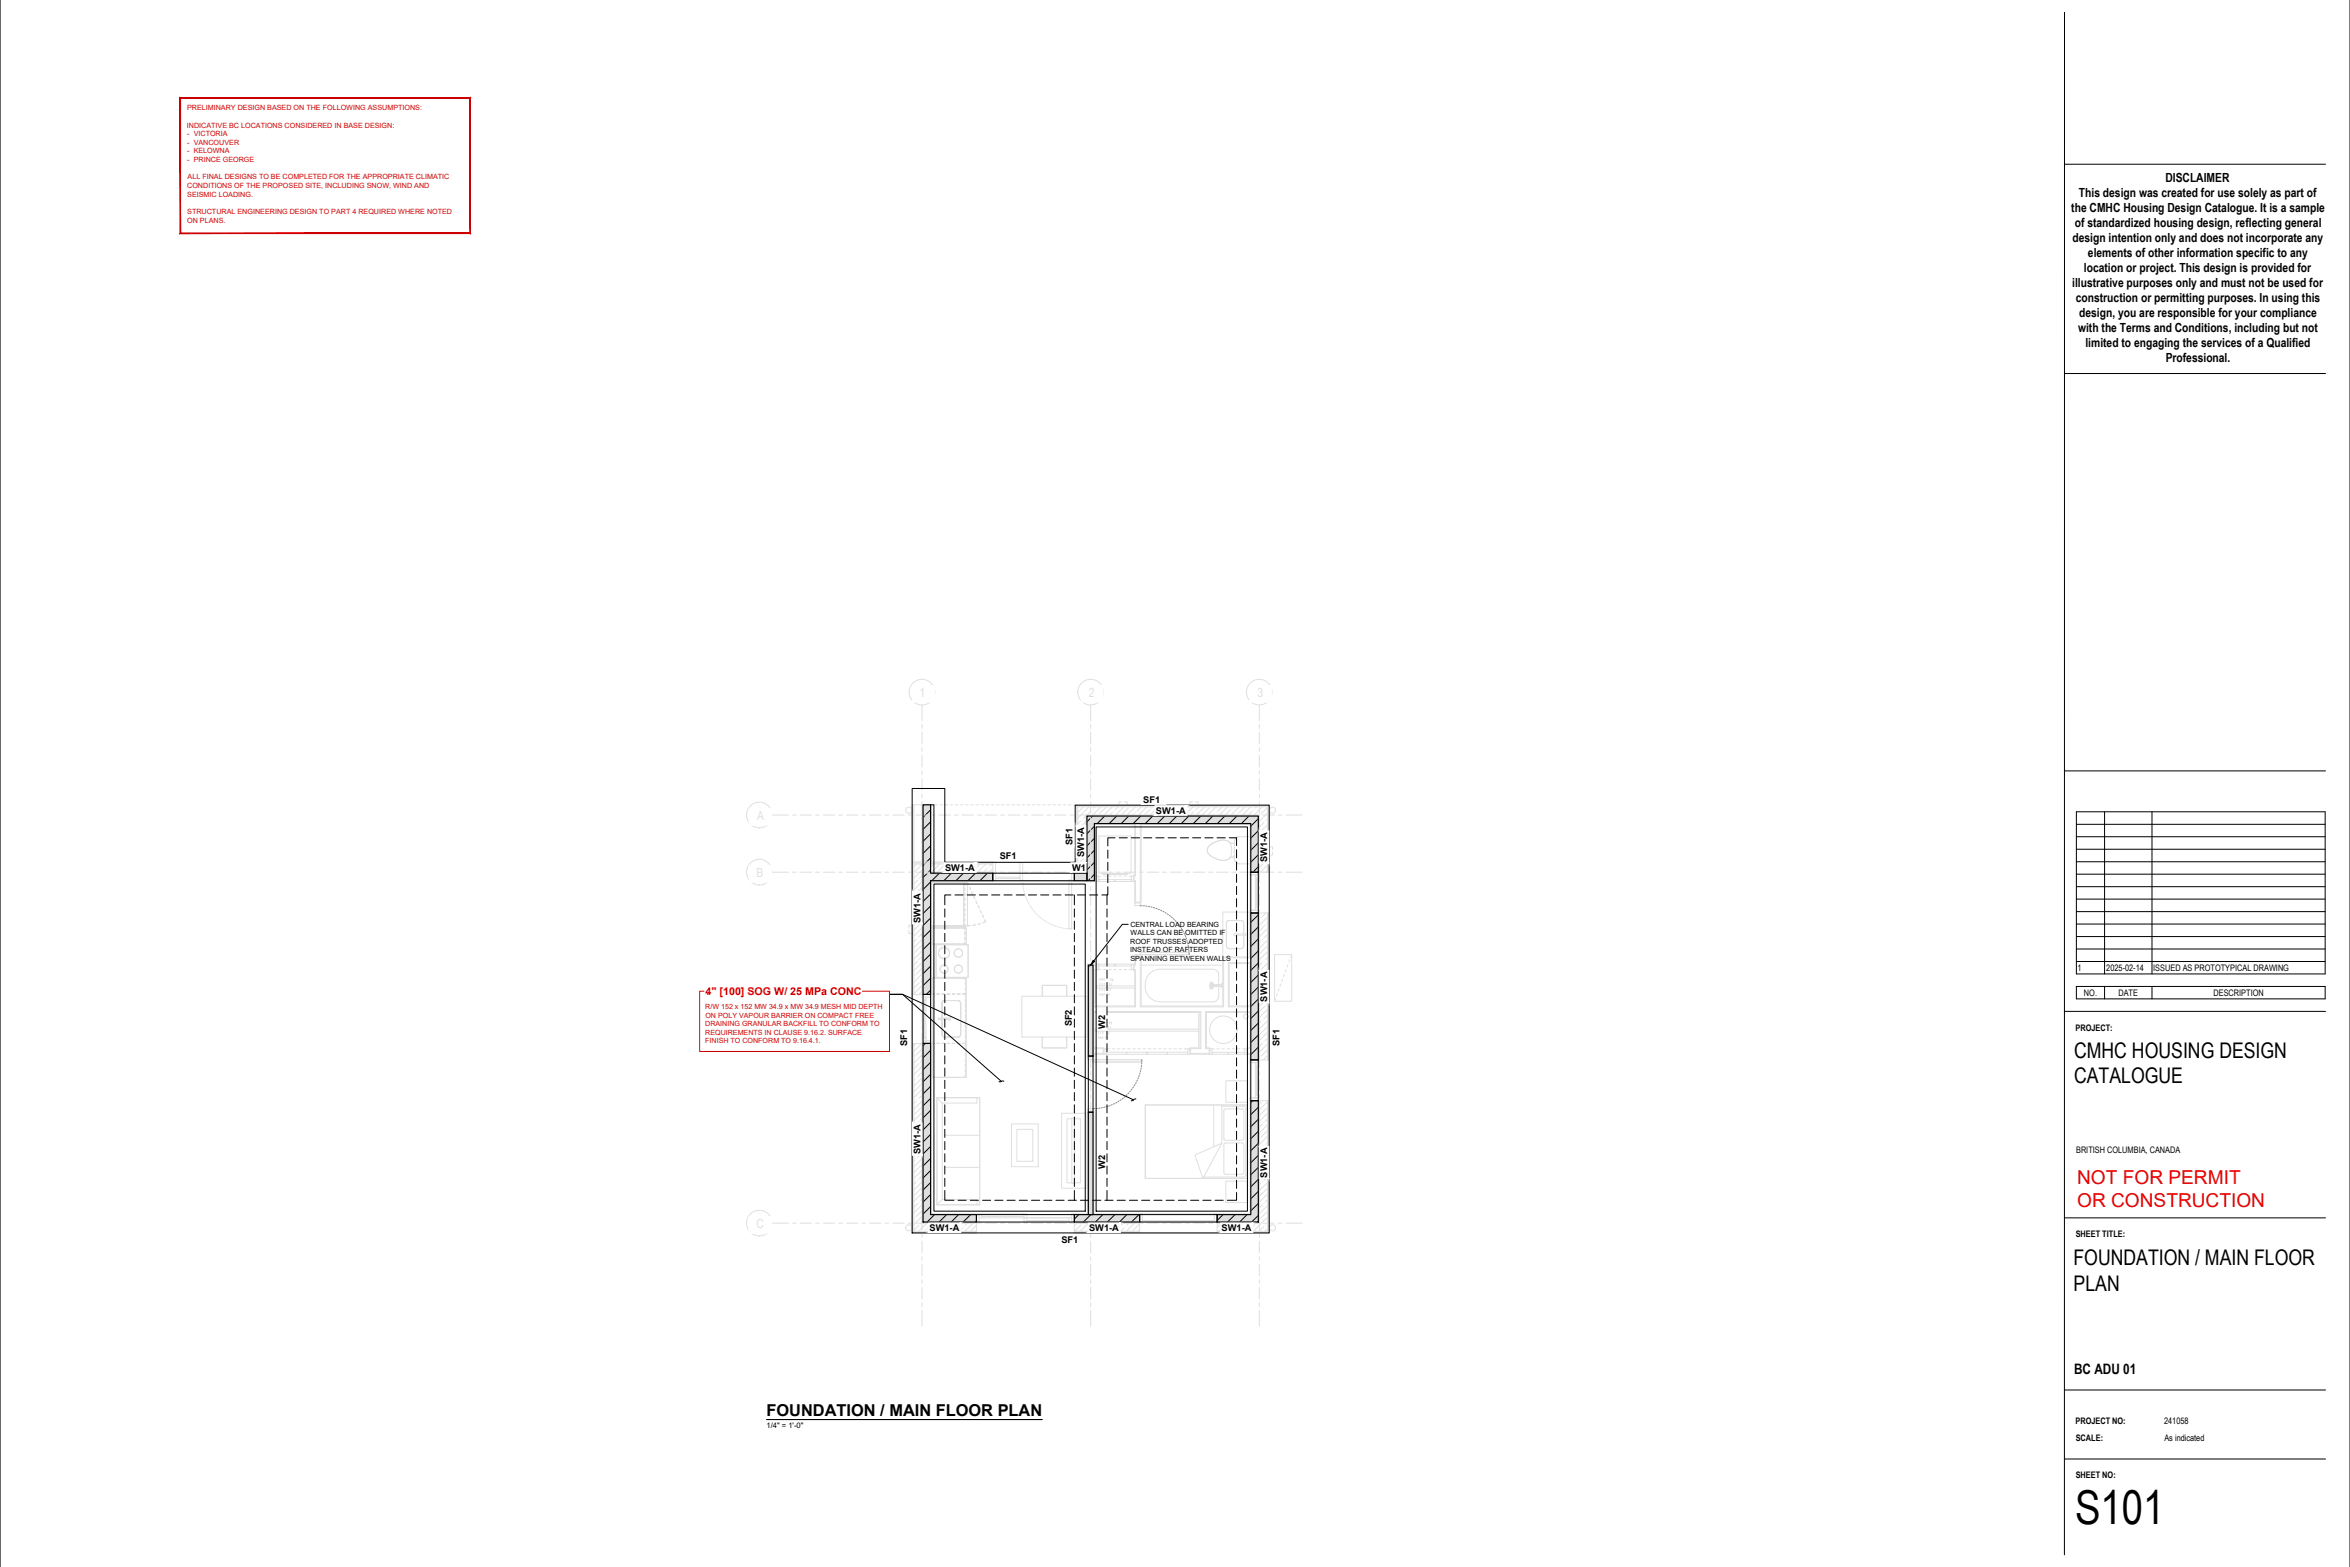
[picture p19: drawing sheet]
<svg xmlns="http://www.w3.org/2000/svg" width="914mm" height="610mm" viewBox="0 0 914 610" stroke-linecap="round" stroke-linejoin="round" font-family="sans-serif">
<defs><g id="words">
<text font-size="18.2" x="807.4" y="592.9">S101</text>
<g font-size="8.4">
<text x="807" y="411.7">CMHC HOUSING DESIGN</text>
<text x="807" y="421.5">CATALOGUE</text>
<text x="806.8" y="492.1">FOUNDATION / MAIN FLOOR</text>
<text x="806.9" y="502.1">PLAN</text>
</g>
<g font-size="7.4" fill="#f00">
<text x="808.2" y="460.8">NOT FOR PERMIT</text>
<text x="808.2" y="469.7">OR CONSTRUCTION</text>
</g>
<text font-size="6.4" x="298.2" y="550.9">FOUNDATION / MAIN FLOOR PLAN</text>
<text font-size="5.6" x="807" y="534.5">BC ADU 01</text>
<g font-size="4.9">
<text x="842.6" y="70.7">DISCLAIMER</text>
<text x="808.9" y="76.5">This design was created for use solely as part of</text>
<text x="806" y="82.4">the CMHC Housing Design Catalogue. It is a sample</text>
<text x="807.3" y="88.2">of standardized housing design, reflecting general</text>
<text x="806.4" y="94">design intention only and does not incorporate any</text>
<text x="812.4" y="99.9">elements of other information specific to any</text>
<text x="810.9" y="105.7">location or project. This design is provided for</text>
<text x="806.3" y="111.5">illustrative purposes only and must not be used for</text>
<text x="807.7" y="117.4">construction or permitting purposes. In using this</text>
<text x="809" y="123.2">design, you are responsible for your compliance</text>
<text x="808.6" y="129">with the Terms and Conditions, including but not</text>
<text x="811.5" y="134.9">limited to engaging the services of a Qualified</text>
<text x="842.7" y="140.7">Professional.</text>
</g>
<text font-size="4.2" fill="#c00" x="274.6" y="387.1">4&quot; [100] SOG W/ 25 MPa CONC</text>
<g font-size="3.6">
<text x="444.9" y="312.3">SF1</text>
<text x="449.8" y="316.6">SW1-A</text>
<text x="417.3" y="328.7" transform="rotate(-90 417.3 328.7)">SF1</text>
<text x="389" y="334.2">SF1</text>
<text x="421.9" y="333.3" transform="rotate(-90 421.9 333.3)">SW1-A</text>
<text x="493.1" y="335.4" transform="rotate(-90 493.1 335.4)">SW1-A</text>
<text x="367.7" y="338.8">SW1-A</text>
<text x="417.2" y="338.8">W1</text>
<text x="358.2" y="359.1" transform="rotate(-90 358.2 359.1)">SW1-A</text>
<text x="493.1" y="389.6" transform="rotate(-90 493.1 389.6)">SW1-A</text>
<text x="417" y="399.3" transform="rotate(-90 417 399.3)">SF2</text>
<text x="430" y="400.2" transform="rotate(-90 430 400.2)">W2</text>
<text x="353" y="407" transform="rotate(-90 353 407)">SF1</text>
<text x="497.8" y="407" transform="rotate(-90 497.8 407)">SF1</text>
<text x="358.2" y="449" transform="rotate(-90 358.2 449)">SW1-A</text>
<text x="430" y="454.6" transform="rotate(-90 430 454.6)">W2</text>
<text x="493.1" y="458.1" transform="rotate(-90 493.1 458.1)">SW1-A</text>
<text x="361.7" y="478.9">SW1-A</text>
<text x="423.8" y="478.9">SW1-A</text>
<text x="475.3" y="478.9">SW1-A</text>
<text x="413" y="483.6">SF1</text>
</g>
<g font-size="3.5">
<text x="808.4" y="377.8">1</text>
<text x="819.6" y="377.8">2025-02-14</text>
<text x="837.8" y="377.8">ISSUED AS PROTOTYPICAL DRAWING</text>
<text x="810.9" y="387.5">NO.</text>
<text x="824.3" y="387.5">DATE</text>
<text x="861.3" y="387.5">DESCRIPTION</text>
<text x="807.6" y="400.9">PROJECT:</text>
<text x="807.8" y="448.6">BRITISH COLUMBIA, CANADA</text>
<text x="807.7" y="481.3">SHEET TITLE:</text>
<text x="807.6" y="554.1">PROJECT NO:</text>
<text x="842.1" y="554.1">241058</text>
<text x="807.7" y="560.7">SCALE:</text>
<text x="842.2" y="560.7">As indicated</text>
<text x="807.7" y="575">SHEET NO:</text>
</g>
<text font-size="3" x="298.2" y="555.7">1/4&quot; = 1'-0&quot;</text>
<g font-size="2.8" fill="#c00">
<text x="72.8" y="42.9">PRELIMINARY DESIGN BASED ON THE FOLLOWING ASSUMPTIONS:</text>
<text x="72.7" y="49.6">INDICATIVE BC LOCATIONS CONSIDERED IN BASE DESIGN:</text>
<text x="72.9" y="53">- VICTORIA</text>
<text x="72.9" y="56.3">- VANCOUVER</text>
<text x="72.9" y="59.7">- KELOWNA</text>
<text x="72.9" y="63.1">- PRINCE GEORGE</text>
<text x="73" y="69.8">ALL FINAL DESIGNS TO BE COMPLETED FOR THE APPROPRIATE CLIMATIC</text>
<text x="72.8" y="73.1">CONDITIONS OF THE PROPOSED SITE, INCLUDING SNOW, WIND AND</text>
<text x="72.8" y="76.5">SEISMIC LOADING.</text>
<text x="72.8" y="83.2">STRUCTURAL ENGINEERING DESIGN TO PART 4 REQUIRED WHERE NOTED</text>
<text x="72.8" y="86.6">ON PLANS.</text>
<text x="274.4" y="392.5">R/W 152 x 152 MW 34.9 x MW 34.9 MESH MID DEPTH</text>
<text x="274.5" y="395.9">ON POLY VAPOUR BARRIER ON COMPACT FREE</text>
<text x="274.4" y="399.2">DRAINING GRANULAR BACKFILL TO CONFORM TO</text>
<text x="274.4" y="402.5">REQUIREMENTS IN CLAUSE 9.16.2. SURFACE</text>
<text x="274.4" y="405.9">FINISH TO CONFORM TO 9.16.4.1.</text>
</g>
<g font-size="2.8">
<text x="439.8" y="360.4">CENTRAL LOAD BEARING</text>
<text x="439.9" y="363.8">WALLS CAN BE OMITTED IF</text>
<text x="439.7" y="370.5">INSTEAD OF RAFTERS</text>
<text x="439.8" y="367.1">ROOF TRUSSES ADOPTED</text>
<text x="439.9" y="373.8">SPANNING BETWEEN WALLS</text>
</g>
</g></defs>
<!-- layer: EQ-Shade Light -->
<g fill="#dfdfdf" stroke="#dfdfdf" stroke-width=".39">
<path d="M422.9 317.5l66.7 2.9v-2.9zM422.9 317.5l66.7 2.9h-66.7z"/>
<path d="M486.7 320.4l2.9 18.9v-18.9zM486.7 320.4l2.9 18.9h-2.9z"/>
<path d="M422.9 320.4l2.9 19.3v-19.3zM422.9 320.4l2.9 19.3h-2.9z"/>
<path d="M422.9 339.7l2.9 2.9v-2.9zM422.9 339.7l2.9 2.9h-2.9z"/>
<path d="M486.7 355.2l2.9 57.1v-57.1zM486.7 355.2l2.9 57.1h-2.9z"/>
<path d="M486.7 428.2l2.9 44.3v-44.3zM486.7 428.2l2.9 44.3h-2.9z"/>
<path d="M473.6 472.5l16 2.9v-2.9zM473.6 472.5l16 2.9h-16z"/>
<path d="M418 472.5l25.4 2.9v-2.9zM418 472.5l25.4 2.9h-25.4z"/>
<path d="M359.2 405.9l2.9 66.6v-66.6zM359.2 405.9l2.9 66.6h-2.9z"/>
<path d="M359.2 472.5l20.7 2.9v-2.9zM359.2 472.5l20.7 2.9h-20.7z"/>
<path d="M359.2 313.1l2.9 26.6v-26.6zM359.2 313.1l2.9 26.6h-2.9z"/>
<path d="M359.2 339.7l27.1 2.9v-2.9zM359.2 339.7l27.1 2.9h-27.1z"/>
<path d="M359.2 342.6l2.9 44.3v-44.3zM359.2 342.6l2.9 44.3h-2.9z"/>
<path d="M423.5 375.4l1.8 35.4v-35.4zM423.5 375.4l1.8 35.4h-1.8z"/>
<path d="M423.5 432.7l1.8 39.8v-39.8zM423.5 432.7l1.8 39.8h-1.8z"/>
<path d="M418 339.7l4.9 2.9v-2.9zM418 339.7l4.9 2.9h-4.9z"/>
</g>
<g fill="none" stroke="#000" stroke-width=".39">
<path d="M359.4 313.1l-.2 .2M362.1 315.1l-2.9 2.9M362.1 319.7l-2.9 3M425.2 317.5l-2.3 2.2M429.8 317.5l-2.9 2.9M434.5 317.5l-2.9 2.9M439.2 317.5l-2.9 2.9M443.9 317.5l-3 2.9M448.5 317.5l-2.9 2.9M453.2 317.5l-2.9 2.9M457.9 317.5l-2.9 2.9M462.6 317.5l-2.9 2.9"/>
<path d="M467.3 317.5l-3 2.9M471.9 317.5l-2.9 2.9M476.6 317.5l-2.9 2.9M481.3 317.5l-2.9 2.9M486 317.5l-2.9 2.9M489.6 318.5l-2.9 2.9M362.1 324.4l-2.9 2.9M362.1 329.1l-2.9 2.9M362.1 333.8l-2.9 2.9M362.1 338.5l-2.9 2.8M365.5 339.7l-2.9 2.9M370.2 339.7l-2.9 2.9"/>
<path d="M374.9 339.7l-2.9 2.9M379.6 339.7l-3 2.9M384.2 339.7l-2.9 2.9M425.8 321.5l-2.9 2.8M425.8 326.1l-2.9 2.9M425.8 330.8l-2.9 2.9M425.8 335.5l-2.9 2.9M489.6 323.2l-2.9 2.9M489.6 327.8l-2.9 3M489.6 332.5l-2.9 2.9M489.6 337.2l-2.1 2.1M362.1 343.1l-2.9 2.9"/>
<path d="M362.1 347.8l-2.9 2.9M362.1 352.5l-2.9 2.9M362.1 357.2l-2.9 2.8M386.3 342.3l-.3 .3M425.8 340.1l-2.4 2.5M489.6 355.9l-2.9 2.9M362.1 361.8l-2.9 2.9M362.1 366.5l-2.9 2.9M362.1 371.2l-2.9 2.9M362.1 375.8l-2.9 3M489.6 360.6l-2.9 2.9M489.6 365.3l-2.9 2.9"/>
<path d="M489.6 369.9l-2.9 3M489.6 374.6l-2.9 2.9M489.6 379.3l-2.9 2.9M362.1 385.2l-1.7 1.7M362.1 380.5l-2.9 2.9M489.6 384l-2.9 2.9M489.6 388.7l-2.9 2.8M489.6 393.3l-2.9 2.9M489.6 398l-2.9 2.9M360.1 405.9l-.9 .9M362.1 408.6l-2.9 2.9M362.1 413.3l-2.9 2.9"/>
<path d="M362.1 417.9l-2.9 3M489.6 412l-.3 .3M489.6 402.7l-2.9 2.9M489.6 407.4l-2.9 2.9M362.1 422.6l-2.9 3M362.1 432l-2.9 2.9M362.1 427.3l-2.9 2.9M362.1 436.7l-2.9 2.9M487.5 428.2l-.8 .8M489.6 430.7l-2.9 2.9M489.6 435.4l-2.9 2.9M362.1 455.4l-2.9 2.9"/>
<path d="M362.1 441.3l-2.9 3M362.1 446l-2.9 2.9M362.1 450.7l-2.9 2.9M489.6 440.1l-2.9 2.9M489.6 444.8l-2.9 2.9M489.6 449.4l-2.9 3M489.6 454.1l-2.9 2.9M489.6 458.8l-2.9 2.9M362.1 464.7l-2.9 2.9M362.1 460.1l-2.9 2.9M362.1 469.4l-2.9 2.9M363.6 472.5l-2.8 2.9"/>
<path d="M368.3 472.5l-2.9 2.9M373 472.5l-2.9 2.9M377.7 472.5l-2.9 2.9M379.9 474.9l-.5 .5M419.8 472.5l-1.8 1.7M424.5 472.5l-3 2.9M429.1 472.5l-2.9 2.9M433.8 472.5l-2.9 2.9M438.5 472.5l-2.9 2.9M443.2 472.5l-2.9 2.9M475.9 472.5l-2.3 2.3M480.6 472.5l-2.9 2.9"/>
<path d="M485.2 472.5l-2.8 2.9M489.6 463.5l-2.9 2.9M489.6 468.2l-2.9 2.9M489.6 472.8l-2.6 2.6"/>
</g>
<!-- layer: A101-1 - MAIN FLOOR PLAN|A-FLOR -->
<path d="M399.5 473.7h17.5" fill="none" stroke="#dfdfdf" stroke-width=".39"/>
<!-- layer: A101-1 - MAIN FLOOR PLAN|I-WALL -->
<path d="M444 320.7v30.6h-2.5v-8.4h-.5v-2.5h.5v-19.7M426.2 340.4h.5v2.5h-.5M486.4 374.8h-8.1v16.5h8.1M486.4 372.3h-10.6v19h-31.8v-18.9h-2.5v2.7h-.5v2.5h.5v13.7h-15.8v-13.7h1v-2.5h-3.6v36.1h2.6v-1.1h3.9v-2.5h-3.9v-13.7h41.2v13.7h-3.9v2.5h7.8v-2.5h-1.4v-13.7h17M486.4 407.6h-1.3v2.5h1.3M425.7 472.2v-39.8h-2.6v39.8" fill="none" stroke="#dfdfdf" stroke-width=".39"/>
<!-- layer: A101-1 - MAIN FLOOR PLAN|A-WALL -->
<g fill="none" stroke="#dfdfdf" stroke-width=".39">
<path d="M355.2 313.1v73.8M355.6 313.1v22.2M358.8 313.1v22.2M359.2 313.1v22.2M362.1 313.1v22.2M419 313.5h74.6v25.8M419 313.1v22.6h-1M354.8 335.3h31.5v7.6h-23.9v44M355.2 335.7h31.1M362.4 335.3v-22.2h-7.6v73.8h4.4M386.3 339.7h-27.1v47.2M386.3 339.3h-27.5v47.6"/>
<path d="M386.3 336.1h-30.7v50.8M418 339.3h4.5v-22.2h67.5v22.2M418 336.1h1.3v-22.2h73.9v25.4M418 339.7h4.9v-22.2h66.7l-.1 21.8h4.5v-26.2h-75.4v22.2h-.6v7.6h8.2M441.5 320.7h-15.3v19.7M444 320.7h42.4v18.6M486.7 339.3v-18.9h-43v30.5h-1.8v-8.3h-.6v-1.9h.6v-20.3h-16.1v22.2h-7.8M494 339.3v15.9M386.3 342.6h-24.2v44.3M426.2 340.7l.2 1.9zM486.4 355.2v17.1M486.7 355.2v17.4h-10.6v19.1h-32.4v-18.9h-1.8v2.6h-.6v1.9h.6v14.4h-16.6v-14.4h1.1v-1.9h-2.9v35.4h1.8v-1h4v-1.8h-4v-14.5h42v14.5h-4v1.8h7.2v-1.8h-1.4v-14.5h17.6v14.5h-1.2v1.8h1.2v2.5"/>
<path d="M489.5 355.2h4.5v57.1h-4.5zM490 355.2v57.1M493.2 355.2v57.1M493.6 355.2v57.1M478 374.5h8.7v17.2h-8.7zM486.4 374.8v16.5M354.8 386.9v19.1M486.4 393.9v13.7M355.2 406v73.4h24.7M355.6 406v73h24.3M358.8 406v69.8h21.1M359.2 406v69.4h20.7"/>
<path d="M359.2 406h-4.4v73.8h25.1v-7.6h-17.5v-66.2M362.1 406v66.5h17.8M486.4 410.1v2.2M494 412.3v15.9M486.4 428.2v44h-12.8M486.7 428.2v44.3h-13.1M489.5 428.2h4.5v51.6h-20.4v-4.4h16zM490 428.2v47.6h-16.4M493.2 428.2v50.8h-19.6M493.6 428.2v51.2h-20M418 472.5h5.5v-39.8h1.8v39.8h18.1M418 479.4h25.4"/>
<path d="M418 479h25.4M418 475.8h25.4M423.1 472.2h-5.1v7.6h25.4v-4.4h-25.4M425.7 472.2h17.7M443.4 479.8h30.2"/>
</g>
<!-- layer: A101-1 - MAIN FLOOR PLAN|A-DOOR -->
<g fill="none" stroke="#dfdfdf" stroke-width=".39">
<path d="M386.3 335.5h1.1v7.4h-1.1M387.3 335.5h9.6M397.9 335.5h19.1v7.4h-19.1zM397.9 335.5h-1v7.4h1M417 335.5h1M387.3 341.2h9.6v.6h-9.6zM387.3 342.9h9.6M397.9 342.3l.1 .7M398 343.5v.5M398.1 344.5v.5M398.2 345.5l.1 .5M398.4 346.5l.1 .5"/>
<path d="M398.6 347.5l.2 .4M398.9 348.4l.2 .5M399.3 349.4l.2 .4M399.7 350.3l.2 .4M400.1 351.2l.3 .4M400.6 352l.3 .5M401.1 352.9l.3 .4M401.7 353.7l.3 .4M402.3 354.5l.4 .4M403 355.2l.3 .4M403.7 356l.4 .3M404.4 356.6l.4 .3"/>
<path d="M405.2 357.3l.4 .3M406 357.9l.4 .2M406.8 358.4l.5 .3M407.7 358.9l.4 .3M408.6 359.4l.4 .2M409.5 359.8l.5 .2M415.9 342.3h1.1v19.1h-1.1zM417 342.9h1M426.7 340.8h.8v2.1h-.8M427.5 342.2h6.3v.7h-6.3zM433.8 342.2h6.4v.7h-6.4zM441 340.8h-.8v2.1h.8"/>
<path d="M441.5 351.3v1h2.2v-1M410.4 360.2l.5 .2M411.4 360.5l.4 .1M412.3 360.8l.5 .1M413.3 361l.5 .1M414.3 361.1l.5 .1M415.3 361.3h.5M416.3 361.3l.7 .1M426.7 375.1h.8v2.1h-.8M427.5 375.1h6.3v.7h-6.3zM433.8 375.1h6.4v.7h-6.4zM441 375.1h-.8v2.1h.8"/>
<path d="M443.7 370.5h19v.9h-19zM443.7 372.4v-1h-2.2v1M423.1 411.2v1.1h2.1v-1.1M425.2 412.3h19.1v.9h-19.1zM429.6 408h.8v2.1h-.8M430.4 409.3h8v.8h-8zM438.4 409.3h7.9v.8h-7.9zM446.3 409.3h7.9v.8h-7.9zM454.2 409.3h8v.8h-8zM463 408h-.8v2.1h.8M470.8 408h.8v2.1h-.8M471.6 409.4v.7h6.4v-.7h6.3v.7h-6.3v-.7z"/>
<path d="M485.1 408h-.8v2.1h.8M423.1 432.4v-1.1h2.1v1.1M379.9 472.2h1.1v3.2h-1.1M381 472.2h1.1v1.6h-1.1zM382.1 472.2h16.4M382.1 473.3h16.4v.5h-16.4zM398.5 473.8h1v1.6h-1zM398.5 472.2h1v1.6h-1zM399.5 473.8h16.4M415.9 473.8h1.1v1.6h-1.1zM418 472.2h-1v3.2h1"/>
</g>
<!-- layer: A101-1 - MAIN FLOOR PLAN|A-DOOR-HDLN -->
<g fill="none" stroke="#dfdfdf" stroke-width=".39">
<path d="M376.4 343.5l.4 .7M377.2 345.1l.4 .9M378 346.9l.5 .9M378.9 348.8l.4 .8M379.6 359.8l-1 .2M379.7 350.6l.5 .9M380.6 352.4l.4 .9M381.4 354.2l.4 .9M381.5 359.3l-1 .3M382.3 356l.4 .9M383.1 357.8l.4 .8-1.1 .4M427.5 340.8h.8"/>
<path d="M429.4 340.8h1M431.3 340.8h1.1M433.4 340.8h.9M435.4 340.8h1M437.3 340.8h1.1M439.3 340.8h.9M377.6 360.1h-1.2M427.5 377.2h.8M429.4 377.2h1M431.3 377.2h1.1M433.4 377.2h.9M435.4 377.2h1"/>
<path d="M437.3 377.2h1.1M439.3 377.2h.9M430.4 408h1.4M432.8 408h1M434.8 408h1M436.8 408h1M438.8 408h1M440.8 408h1M442.8 408h1M444.8 408h1M446.8 408h1M448.8 408h1"/>
<path d="M450.8 408h1M452.8 408h1M454.8 408h1M456.8 408h1M458.8 408h1M460.8 408h1.4M471.6 408h.9M473.5 408h1M475.5 408h1M477.5 408h1M479.5 408h1M481.5 408h1"/>
<path d="M483.5 408h.8"/>
</g>
<!-- layer: A101-1 - MAIN FLOOR PLAN|I-FURN -->
<g fill="none" stroke="#dfdfdf" stroke-width=".39">
<path d="M478.2 358.1l-.8 .4-.2 .7v8.8l.2 .6 .8 .4M478.3 358.1l5.2 .2 .4 .8v4.2M478.3 369h4.6M481.6 363.3h2.9l.3 .3-.3 .2h-2.7zM483.9 363.8v4.5l-.4 .5-.6 .2M365.2 396.1h3.1l.3 .3-.3 .2h-2.9zM366.6 396.6v5.8l.4 .9 .6 .2h5.1l.9-.5 .2-.6M373.8 390.3l-.2-.7-.9-.4-5.7 .2-.4 .9v5.8M373.8 390.3v12.1M397.6 387.6h25.4v15.8h-25.4zM405.6 387.6v-4.3h9.5v4.3M405.6 403.4v4.3h9.5v-4.3"/>
<path d="M364.6 427l2 2.1M364.6 427h16.6v41.7h-16.6zM380.2 427v2.1h-13.6v37.5h13.6v2.1M393.6 437.2h10.4v16.7h-10.4zM395.7 439.3h6.1v12.5h-6.1zM413.1 433.1h9.5v29.1h-9.5zM417.1 435h1v25.4h-1zM417.1 435.2h-1.9v24.9h1.9M418.1 435.2h2.4v24.9h-2.4M445.6 429.9h39.7v28.5h-39.7zM472.3 429.9v16.2M475.4 430.4h8.3l.6 .2 .5 .8"/>
<path d="M475.4 429.9v14.8M477 420.4h8.3v8.4h-8.3zM484 432l-.6-.6-7 .2-.2 11.4 .6 .6h6.6l.6-.6M484 432v11M484.8 431.4v25.4M367.7 454.1h13.5M367.7 441.6h13.5M464.9 449.3l10.5-4.6-7.3 13.7zM477 459.5h8.3v8.3h-8.3zM484 445.3l-.6-.7-7 .2-.2 11.4 .6 .6h6.6l.6-.6M484 445.3v10.9M484.8 456.8l-.2 .6-.9 .5h-15.4"/>
<path d="M366.6 466.6l-2 2.1"/>
<circle cx="480.6" cy="363.6" r=".51"/>
<circle cx="369.4" cy="396.4" r=".51"/>
</g>
<!-- layer: A101-1 - MAIN FLOOR PLAN|A-GENM -->
<g fill="none" stroke="#dfdfdf" stroke-width=".39">
<path d="M470.3 329.3a7 7 0 0 1 7.9-1.9 5.8 5.8 0 0 1 0 6.8 6.9 6.9 0 0 1-8.2-2.4 2.11 2.11 0 0 1 .3-2.5zM478.7 328l1.6 .2M480.3 327.4v.8l-1.6-.2a4.6 4.6 0 0 0-5.8-.4 3.4 3.4 0 0 0-2.9 4.2 7.3 7.3 0 0 0 8.2 2.4l.5-.7 1.6-.2v.8M480.3 334.1l.6 1.3 1.4 .6M480.3 327.4v6.7M480.3 333.3l-1.6 .2M482.3 336.1h4.1M486.4 325.5h-4.7l-1.1 .9-.3 1M362.4 343.5h14v16.6h-14zM375 343.5v16.6M486.1 354.8v17.5M486.4 354.8h-10.6v17.5"/>
<path d="M362.4 360.9h13.5v6.4h-13.5M362.4 360.5h13.3v.4h-13.3zM362.7 360.9v6.4M363.2 367.5h13.5v12.7h-13.5zM364.2 367.5v12.7M426.2 377.6v12.7M362.4 380.5h13.5v38.6h-13.5M362.7 380.5v38.6M426.2 383.5h15.3M426.2 384.4h15.3M466.4 394.4v12.7M425.7 400.4h40.7"/>
<path d="M425.7 401.1h40.7"/>
<circle cx="367.3" cy="377" r="1.57"/>
<circle cx="367.3" cy="370.8" r="2.17"/>
<circle cx="372.9" cy="377" r="1.57"/>
<circle cx="372.9" cy="370.8" r="1.64"/>
</g>
<!-- layer: A101-1 - MAIN FLOOR PLAN|A-GENM-HDLN -->
<g fill="none" stroke="#dfdfdf" stroke-width=".39">
<path d="M375.4 342.9v1.5M375.4 345.4v1M375.4 347.4v1M375.4 349.4v1M375.4 351.4v1M375.4 353.4v1M375.4 355.4v1M375.4 357.4v1M375.4 359.4v2.2M362.4 367.3h1M362.4 360.9h1M364.4 360.9h1"/>
<path d="M364.4 367.3h1M366.4 367.3h1M366.4 360.9h1M368.4 367.3h1M368.4 360.9h1M370.4 360.9h1M370.4 367.3h1M372.4 367.3h1M372.4 360.9h1M374.4 360.9h1M375.4 362.6v1M375.4 364.6v1"/>
<path d="M375.4 366.6v.7h-1M362.4 386.7h1.1M362.4 380.5h1.1M364.5 386.7h1M364.5 380.5h1M366.5 386.7h1M366.5 380.5h1M368.5 386.7h1M368.5 380.5h1M370.5 386.7h1M370.5 380.5h1M372.5 386.7h1"/>
<path d="M372.5 380.5h1M374.5 386.7h1.1M374.5 380.5h1.1v.6M375.6 382.1v1M375.6 384.1v1M375.6 386.1v1.7M375.6 388.8v1M375.6 390.8v1M375.6 392.8v1M375.6 394.8v1M375.6 396.8v1M375.6 398.8v1"/>
<path d="M427.5 398.3v-.7h1.6v.7M427.5 399.2v1.1M428 381.5v-.7h1.6v.7M428 382.4v1M428 384.5v.9M428 386.4v.7h1.6v-.7M428.3 397.6v.7M428.3 399.2v1.1M428.8 380.8v.7M428.8 382.4v1M428.8 384.5v.9M428.8 386.4v.7"/>
<path d="M429.1 399.2v1.1M429.6 382.4v1M429.6 384.5v.9M430.8 386.3l-.2 .6 .8 .2 .2-.6M431.3 399.2l-.2 1M431.3 384.3l-.2 1M431.6 398.2l.1-.6 .8 .2-.1 .6M431.8 382.4l-.2 1M432.1 381.4l.2-.6 .8 .2-.2 .6M432.1 384.5l-.2 1M432.1 399.4l-.3 1M432.6 382.6l-.2 1"/>
<path d="M362.4 405.9h1.1M362.4 419.1h1.1M364.5 405.9h1M364.5 419.1h1M366.5 405.9h1M366.5 419.1h1M368.5 405.9h1M368.5 419.1h1M370.5 405.9h1M370.5 419.1h1M372.5 405.9h1M372.5 419.1h1"/>
<path d="M374.5 405.9h1.1M375.6 400.8v1M375.6 402.8v1M375.6 404.8v2.2M375.6 408v1M375.6 410v1M375.6 412v1M375.6 414v1M375.6 416v1M375.6 418v1.1h-1.1M427.5 401.2v1M427.5 403.3v.6h1.6v-.6"/>
<path d="M428.3 401.2v1M428.3 403.3v.6M429.1 401.2v1M430.3 403l-.2 .6 .8 .3 .2-.6M430.8 401.1l-.3 1M431.6 401.3l-.3 1"/>
</g>
<!-- layer: A101-1 - MAIN FLOOR PLAN|A-DOOR-OPNG -->
<path d="M443.7 370.5h19v.9h-19zM425.2 412.3h19.1v.9h-19.1z" fill="none" stroke="#dfdfdf" stroke-width=".39"/>
<!-- layer: A101-1 - MAIN FLOOR PLAN|A-DOOR -->
<g fill="none" stroke="#8c8c8c" stroke-width=".39">
<path d="M443.7 352.3l.6 .1M444.9 352.4h.4M445.8 352.5h.5M446.8 352.6l.5 .1M447.8 352.8l.5 .1M448.8 353.1l.5 .1M449.7 353.3l.5 .2M450.7 353.7l.4 .2M451.6 354.1l.4 .2M452.5 354.5l.4 .3M453.4 355l.4 .2M454.2 355.5l.4 .3"/>
<path d="M455 356.1l.4 .3M455.8 356.7l.4 .3M456.6 357.4l.3 .4M457.3 358.1l.3 .4M457.9 358.8l.4 .4M458.6 359.6l.3 .4M459.2 360.4l.3 .4M459.7 361.2l.3 .5M460.3 362.1l.2 .4M460.7 363l.2 .4M461.2 363.9l.1 .4M461.5 364.8l.2 .5"/>
<path d="M461.8 365.8l.2 .4M462.1 366.7l.1 .5M462.3 367.7l.1 .5M462.5 368.7v.5M462.6 369.7v.5M462.7 370.7v.7M442.9 419.3l-.1 .4M443.3 418.4l-.2 .4M443.6 417.4l-.2 .5M443.8 416.4l-.1 .5M444 415.4l-.1 .5M444.1 414.4v.5"/>
<path d="M444.3 413.5l-.1 .4M444.3 412.3v.7M425.9 431.3h-.7M426.5 431.2h.5M428 431.1l-.5 .1M428.9 430.9l-.5 .1M429.9 430.7l-.5 .1M430.9 430.4l-.5 .2M431.8 430.1l-.5 .2M432.8 429.8l-.5 .1M433.7 429.3l-.5 .2M434.6 428.9l-.5 .2"/>
<path d="M435.4 428.3l-.4 .3M436.2 427.8l-.4 .3M437 427.2l-.4 .3M437.8 426.6l-.4 .3M438.5 425.9l-.3 .3M439.2 425.2l-.3 .3M439.9 424.4l-.3 .4M440.5 423.6l-.3 .4M441.1 422.8l-.3 .4M441.6 422l-.2 .4M442.1 421.1l-.2 .4M442.6 420.2l-.3 .5"/>
</g>
<!-- layer: A101-1 - MAIN FLOOR PLAN|Q-SPCQ -->
<path d="M427.6 325.2h12.5v14.5h-12.5zM429 339.7v.2h9.6v-.2v.4h-9.5zM429.2 340.1h9.3" fill="none" stroke="#dfdfdf" stroke-width=".39"/>
<!-- layer: A101-1 - MAIN FLOOR PLAN|M-EQPM -->
<g fill="none" stroke="#dfdfdf" stroke-width=".39">
<path d="M495.9 371.4h6.7v18.1h-6.7z"/>
<circle cx="476" cy="400.6" r="5.3"/>
</g>
<!-- layer: A101-1 - MAIN FLOOR PLAN|A-WALL-PATT -->
<g fill="none" stroke="#dfdfdf" stroke-width=".39">
<path d="M420.5 319.4l-1.2 1.2M421.1 318.8l-.1 .1M421.5 313.9l-2.1 2.2M422.5 319.7l-3.2 3.1M422.5 317.4l-.9 .9M423.8 313.9l-4.5 4.4M424.4 315.5l-1.5 1.6M425 314.9v.1M426 313.9l-.4 .5M428.3 313.9l-3.2 3.2M430.5 313.9l-2.7 2.7M432.8 313.9l-3.2 3.2"/>
<path d="M432.9 316.1l-1.1 1M433.4 315.5h.1M435 313.9l-1 1.1M437.3 313.9l-3.2 3.2M439 314.4l-2.7 2.7M441.3 316.6l-.5 .5M441.7 313.9l-3.1 3.2M441.8 316.1h.1M444 313.9l-1.6 1.6M446.2 313.9l-3.1 3.2M447.4 315l-2.1 2.1M448 314.4h.1"/>
<path d="M450.3 316.6h.1M450.7 313.9l-3.1 3.2M453 313.9l-2.2 2.2M455.2 313.9l-3.2 3.2M455.9 315.5l-1.6 1.6M456.4 314.9v.1M457.5 313.9l-.5 .5M459.7 313.9l-3.2 3.2M462 313.9l-2.8 2.7M464.2 313.9l-3.2 3.2M464.3 316.1l-1 1M464.9 315.5h-.1"/>
<path d="M466.4 313.9l-1 1.1M468.7 313.9l-3.2 3.2M470.4 314.4l-2.7 2.7M472.7 316.6l-.4 .5M473.2 313.9l-3.2 3.2M473.3 316.1h.1M475.4 313.9l-1.6 1.6M477.7 313.9l-3.2 3.2M478.9 315l-2.2 2.1M479.5 314.4h-.1M481.7 316.6h.1M482.2 313.9l-3.2 3.2"/>
<path d="M484.4 313.9l-2.2 2.2M486.7 313.9l-3.2 3.2M487.3 315.5l-1.6 1.6M487.9 314.9v.1M488.9 313.9l-.5 .5M490.1 317.2h.1M491.1 313.9l-3.1 3.2M492.4 319.4h-.1M493.2 314.1l-2.6 2.5M493.2 318.6l-.3 .3M493.2 316.3l-3.2 3.2M356.7 336.1l-1.1 1.1"/>
<path d="M358.7 336.3l-2.7 2.8M361 338.5l-.8 .8M361.1 336.1l-5.5 5.6M361.6 337.9v.1M363.4 336.1l-1.3 1.3M365.7 336.1l-3.2 3.2M367.2 336.8l-2.5 2.5M367.7 336.3h.1M369.4 339.1l-.2 .2M370 338.5h.1M370.1 336.1l-3.1 3.2M372.4 336.1l-1.9 1.9"/>
<path d="M374.6 336.1l-3.2 3.2M375.6 337.4l-1.9 1.9M376.2 336.8h.1M376.9 336.1l-.2 .2M378.4 339.1h.1M379.1 336.1l-3.1 3.2M381.4 336.1l-2.4 2.4M383.6 336.1l-3.2 3.2M384 338l-1.3 1.3M384.6 337.4h.1M385.9 336.1l-.8 .7M386.3 337.9l-1.4 1.4"/>
<path d="M419.3 334h.1M419.4 325h.1M419.9 333.4v.1M421 327.9l-1.7 1.7M421.6 336.3l-2.8 2.8M421.6 327.3h.1M422.2 335.7h.1M422.5 326.4l-.3 .3M422.5 324.1l-3.2 3.2M422.5 328.6l-3.2 3.2M422.5 333.1l-4.5 4.5M422.5 337.6l-1.7 1.7"/>
<path d="M422.5 330.9l-2 2M422.5 321.9l-2.6 2.6M490.1 326.2h-.1M490.6 334.6l-.6 .6M490.7 325.6h-.1M491.2 334h.1M491.8 320l-1.8 1.8M492.3 328.4l-2.3 2.4M492.9 336.8l-2.5 2.5M492.9 327.8v.1M493.2 338.8l-.5 .5M493.2 332.1l-1.4 1.4"/>
<path d="M493.2 320.9l-3.2 3.1M493.2 325.3l-3.2 3.2M493.2 329.8l-3.2 3.2M493.2 334.3l-3.2 3.2M493.2 323.1l-2 1.9M356 348.1h.1M356 357l-.4 .4M356.5 356.4v.1M357.1 342.4l-1.5 1.5M357.6 341.9h.1M357.6 350.9l-2 2M358.2 359.3l-2.6 2.6"/>
<path d="M358.2 350.3h.1M358.7 349.7h.1M358.8 340.7l-.6 .6M358.8 354.2l-1.7 1.7M358.8 345.2l-2.3 2.3M358.8 343l-3.2 3.2M358.8 347.5l-3.2 3.2M358.8 352l-3.2 3.1M358.8 356.4l-3.2 3.2M358.8 358.7h-.1M490.1 357.6l-.1 .1M490.3 355.2l-.3 .3"/>
<path d="M490.7 357h-.1M492.3 359.8l-2.3 2.4M492.5 355.2l-1.3 1.3M492.9 359.3h.1M493.2 356.8l-3.2 3.1M356 379.5h.1M356.5 365.5l-.9 .9M357.1 364.9h.1M357.1 373.9l-1.5 1.5M357.6 373.3h.1M358.7 367.7l-2.7 2.8M358.8 372.2l-.6 .5"/>
<path d="M358.8 363.2l-1.2 1.1M358.8 376.7l-2.3 2.2M358.8 378.9l-3.2 3.2M358.8 361l-3.2 3.1M358.8 365.4l-3.2 3.2M358.8 369.9l-3.2 3.2M358.8 374.4l-3.2 3.2M490.6 366l-.6 .7M491.2 374.4l-1.2 1.2M491.2 365.4v.1M491.8 373.8v.1M492.9 368.3l-2.8 2.8"/>
<path d="M493.2 377l-2.6 2.5M493.2 372.5l-.9 .8M493.2 363.5l-1.4 1.4M493.2 361.2l-3.2 3.2M493.2 365.7l-3.2 3.2M493.2 370.2l-3.2 3.2M493.2 374.7l-3.2 3.2M493.2 379.2l-3.2 3.2M357.6 382.3l-2 2M358.2 381.7h.1M358.8 383.4l-3.2 3.2M358.8 381.1l-.1 .1"/>
<path d="M358.8 385.7l-1.3 1.2M490.1 380h.1M490.1 389l-.1 .1M490.6 397.4l-.6 .7M490.7 388.4l-.1 .1M491.2 396.9h.1M491.8 382.9l-1.8 1.7M492.3 391.3l-2.3 2.3M492.4 382.3h-.1M492.9 390.7h.1M492.9 399.7l-2.8 2.8M493.2 381.5l-.3 .2"/>
<path d="M493.2 394.9l-1.4 1.4M493.2 383.7l-3.2 3.2M493.2 388.2l-3.2 3.2M493.2 392.7l-3.2 3.2M493.2 397.2l-3.2 3.1M493.2 385.9l-2 2M356 410.9h.1M356 419.9l-.4 .4M356.4 406l-.8 .8M356.5 419.3h.1M357.6 413.7l-2 2M358.2 413.1v.1"/>
<path d="M358.7 406l-3.1 3M358.8 417.1l-1.7 1.7M358.8 408.1l-2.3 2.3M358.8 410.4l-3.2 3.1M358.8 414.8l-3.2 3.2M358.8 419.3l-3.2 3.2M358.8 412.6h-.1M490.1 411.4v.1M491.2 405.9l-1.2 1.2M491.8 405.3h.1M493.2 408.4l-2.6 2.5M493.2 410.6l-1.7 1.7"/>
<path d="M493.2 403.9l-.9 .8M493.2 401.7l-3.2 3.1M493.2 406.2l-3.2 3.1M356.5 428.3l-.9 .9M357.1 427.7v.1M357.1 436.7l-1.5 1.5M357.6 436.2h.1M358.2 422.1l-2.6 2.6M358.7 430.6l-2.7 2.8M358.8 435l-.6 .6M358.8 426l-1.2 1.2M358.8 439.5l-2.3 2.3"/>
<path d="M358.8 423.8l-3.2 3.2M358.8 428.3l-3.2 3.2M358.8 432.8l-3.2 3.2M358.8 437.3l-3.2 3.1M358.8 421.6h-.1M490.6 428.9l-.6 .6M491.2 437.3l-1.2 1.2M491.2 428.3h.1M491.8 436.7h.1M492.9 431.1l-2.8 2.9M493.2 439.8l-2.6 2.5M493.2 435.3l-.9 .9"/>
<path d="M493.2 428.6l-3.2 3.2M493.2 433.1l-3.2 3.1M493.2 437.6l-3.2 3.2M356 442.3h.1M356 451.3l-.4 .4M356.5 450.7v.1M356.5 459.7l-.9 1M357.1 459.2h.1M357.6 445.2l-2 2M358.2 453.6l-2.6 2.6M358.2 444.6h.1M358.8 457.5l-1.2 1.1"/>
<path d="M358.8 448.5l-1.7 1.7M358.8 446.3l-3.2 3.1M358.8 459.7l-3.2 3.2M358.8 441.8l-3.2 3.2M358.8 450.7l-3.2 3.2M358.8 455.3l-3.2 3.1M358.8 453h-.1M358.8 444h-.1M490.1 451.9l-.1 .1M490.1 442.9h.1M490.7 451.3h-.1M491.2 459.7h.1"/>
<path d="M491.8 445.7l-1.8 1.8M492.3 454.1l-2.3 2.4M492.4 445.1l-.1 .1M492.9 453.6h.1M493.2 444.3l-.3 .3M493.2 457.8l-1.4 1.4M493.2 442.1l-3.2 3.1M493.2 446.5l-3.2 3.2M493.2 451.1l-3.2 3.1M493.2 455.5l-3.2 3.2M493.2 448.8l-2 2M356 473.7v.1"/>
<path d="M357.1 468.2l-1.5 1.5M357.6 476.6l-2 2M357.6 467.6h.1M358.2 476h.1M358.7 462l-2.7 2.8M358.8 466.5l-.6 .5M358.8 471l-2.3 2.2M358.8 468.7l-3.2 3.2M358.8 473.2l-3.2 3.2M358.8 464.2l-3.2 3.2M358.8 475.4l-.1 .1M359.9 478.8l-.2 .2"/>
<path d="M360.4 478.3h.1M360.6 475.8l-3.1 3.2M362.9 475.8l-1.9 1.9M365.1 475.8l-3.2 3.2M366 477.2l-1.8 1.8M366.6 476.6h.1M367.4 475.8l-.2 .2M368.9 478.8h.1M369.6 475.8l-3.1 3.2M371.9 475.8l-2.5 2.5M374.1 475.8l-3.2 3.2M374.5 477.7l-1.3 1.3"/>
<path d="M375 477.1v.1M376.4 475.8l-.8 .8M378.6 475.8l-3.2 3.2M379.9 479h.1M379.9 476.7l-2.1 2.1M419 475.8l-1 1M420.5 476.6l-2.4 2.4M421.1 476h-.1M422.7 478.8l-.1 .2M423.3 478.3h.1M423.5 475.8l-3.2 3.2M425.8 475.8l-1.9 1.9"/>
<path d="M428 475.8l-3.2 3.2M428.9 477.2l-1.8 1.8M429.5 476.6h.1M430.2 475.8l-.2 .2M431.7 478.8h.1M432.5 475.8l-3.2 3.2M434.7 475.8l-2.4 2.5M437 475.8l-3.2 3.2M437.3 477.7l-1.2 1.3M437.9 477.1v.1M439.2 475.8l-.7 .8M441.5 475.8l-3.2 3.2"/>
<path d="M443.4 476.1l-2.7 2.7M443.4 478.3l-.6 .7M474.9 476l-1.3 1.4M477.2 478.3l-.7 .7M477.4 475.8l-3.2 3.2M477.7 477.7h.1M479.6 475.8l-1.3 1.4M481.9 475.8l-3.2 3.2M483.3 476.6l-2.4 2.4M483.9 476h.1M485.6 478.8l-.1 .2M486.2 478.3h.1"/>
<path d="M486.4 475.8l-3.2 3.2M488.6 475.8l-1.9 1.9M490.1 474.3h.1M490.6 460.3l-.6 .7M491.2 468.7l-1.2 1.2M491.8 477.2l-1.9 1.8M491.8 468.1v.1M492.4 476.6h-.1M492.9 462.6l-2.8 2.7M493.2 471.2l-2.6 2.6M493.2 475.8l-.3 .2M493.2 466.8l-.9 .8"/>
<path d="M493.2 478l-1 1M493.2 460l-3.2 3.2M493.2 464.5l-3.2 3.2M493.2 469l-3.2 3.2M493.2 473.5l-5.5 5.5"/>
</g>
<!-- layer: A101-1 - MAIN FLOOR PLAN|A-GLAZ -->
<g fill="none" stroke="#dfdfdf" stroke-width=".39">
<path d="M486.4 339.3h3.1v1.1h-3.1zM486.4 340.4v14.8h3.1v-1.1h-3.1M486.4 354.1h3.1v1.1h-3.1zM488.5 353.1h1v1h-1zM488.5 340.4h1v1h-1zM488.5 341.4v11.7M489 341.4h.5v11.7h-.5zM359.2 386.9h3.2v1.1h-3.2zM359.2 388h1.1v1h-1.1zM359.2 389h.6v14.9h-.6zM360.3 389v14.9M362.4 388h-3.2v-1.1h3.2v18"/>
<path d="M359.2 404.9h3.2v1.1h-3.2zM359.2 403.9h1.1v1h-1.1zM486.4 412.3h3.1v1.1h-3.1zM486.4 413.4v14.8h3.1v-1.1h-3.1M488.5 413.4h1v1h-1zM488.5 414.4v11.7M489 414.4h.5v11.7h-.5zM486.4 427.1h3.1v1.1h-3.1zM488.5 426.1h1v1h-1zM443.4 472.2h1.1v3.2h-1.1zM444.5 474.8h28v.6h-28zM444.5 472.2v3.2h-1.1v-3.2h29.1"/>
<path d="M472.5 472.2h1.1v3.2h-1.1z"/>
</g>
<!-- layer: A101-1 - MAIN FLOOR PLAN|A-DOOR-GLAZ -->
<path d="M399.5 474.8h16.4v.6h-16.4z" fill="none" stroke="#dfdfdf" stroke-width=".39"/>
<!-- layer: A101-1 - MAIN FLOOR PLAN|P-PIPE -->
<g fill="none" stroke="#dfdfdf" stroke-width=".39">
<circle cx="353.6" cy="315.2" r="1.18"/>
<circle cx="495.1" cy="315.2" r="1.18"/>
<circle cx="353.6" cy="477.6" r="1.18"/>
<circle cx="495.1" cy="477.6" r="1.18"/>
</g>
<!-- layer: A101-1 - MAIN FLOOR PLAN|M-EQPM-HDLN -->
<g fill="none" stroke="#dfdfdf" stroke-width=".39">
<path d="M436.5 311.9h-1.1v1.2M437.5 311.9h1.1v1.2M464.1 311.9h-1.1v1.2M465.1 311.9h1.1v1.2M494 329.5h1.2v1.1M495.2 331.5v1.1h-1.2M354.8 360h-1.2v1.1M353.6 362.1v1h1.2M499.8 379l-.4 1M500.5 377.2l-.4 .9M501.2 375.3l-.4 .9M501.9 373.4l-.4 .9"/>
<path d="M502.6 371.4l-.4 1.1M496.3 388.4l-.4 1.1M497 386.5l-.3 1M497.7 384.7l-.3 .9M498.4 382.8l-.3 .9M499.1 380.9l-.3 .9"/>
</g>
<!-- layer: A101-1 - MAIN FLOOR PLAN|P-SANR-FIXT -->
<g fill="none" stroke="#dfdfdf" stroke-width=".39">
<path d="M444 375.5h31.8M474.2 379.1l-.6-1.4-1.5-.7h-20.7a6.1 6.1 0 0 0-5.7 7.9 5.8 5.8 0 0 0 5.7 4.8M474.2 379.2v8.4M451.4 389.7h20.7M471.1 382.2h.6l.4 .9h3.3v-.5h.4h-.4v1.6h.4h-.4v-.5h-3.3a.71 .71 0 0 1-.7 1 .71 .71 0 0 1-.6-1.1zM471.3 382.1a1.88 1.88 0 0 0 0 2.5l.3 .1M471.3 382.2h.3M471.5 382.9v1M471.6 382.9h.1M471.6 383.9h.1M471.8 383.1l-.1-.2-.1 .5 .1 .4 .1-.1M472 383.1l-.3-.9a1.59 1.59 0 0 0-.1 2.4l.4-.9"/>
<path d="M473.5 383.1v.6M474.2 387.6l-.6 1.5-1.5 .6M475.4 383.1h-3.7l-.1 .4 3.8 .2"/>
<circle cx="471.6" cy="383.4" r=".48"/>
</g>
<!-- layer: A101-1 - MAIN FLOOR PLAN|A-DETL -->
<circle cx="484.8" cy="395.4" r=".93" fill="none" stroke="#dfdfdf" stroke-width=".39"/>
<!-- layer: A101-1 - MAIN FLOOR PLAN|A-FLOR-OVHD -->
<g fill="none" stroke="#dfdfdf" stroke-width=".39">
<path d="M361.9 313.1h.8M363.7 313.1h1M365.7 313.1h1M367.7 313.1h1M369.7 313.1h1M371.7 313.1h1M373.7 313.1h1M375.7 313.1h1M377.7 313.1h1M379.7 313.1h1M381.7 313.1h1M383.7 313.1h1"/>
<path d="M385.7 313.1h1M387.7 313.1h1M389.7 313.1h1M391.7 313.1h1M393.7 313.1h1M395.7 313.1h1M397.7 313.1h1M399.7 313.1h1M401.7 313.1h1M403.7 313.1h1M405.7 313.1h1M407.7 313.1h1"/>
<path d="M409.7 313.1h1M411.7 313.1h1M413.7 313.1h1M415.7 313.1h1M417.7 313.1h.9"/>
</g>
<!-- layer: A101-1 - MAIN FLOOR PLAN|S-GRID-IDEN -->
<g fill="none" stroke="#dfdfdf" stroke-width=".39">
<circle cx="358.8" cy="269.3" r="5"/>
<circle cx="424.4" cy="269.3" r="5"/>
<circle cx="490" cy="269.3" r="5"/>
<circle cx="295.5" cy="317.1" r="5"/>
<circle cx="295.5" cy="339.3" r="5"/>
<circle cx="295.5" cy="475.8" r="5"/>
</g>
<g fill="#fff" stroke="#fff" stroke-width=".39">
<path d="M355.1 266.7v6.4l8.5-6.4zM355.1 273.1l8.5-6.4v6.4z"/>
<path d="M486.3 266.7v6.4l8.5-6.4zM486.3 273.1l8.5-6.4v6.4z"/>
<path d="M291.5 314.5v6.5l9.1-6.5zM291.5 321l9.1-6.5v6.5z"/>
<path d="M291.4 473.3v6.4l9.3-6.4zM291.4 479.7l9.3-6.4v6.4z"/>
<path d="M291.5 336.8v6.4l9.1-6.4zM291.5 343.2l9.1-6.4v6.4z"/>
<path d="M420.7 266.7v6.4l8.5-6.4zM420.7 273.1l8.5-6.4v6.4z"/>
</g>
<!-- layer: A101-1 - MAIN FLOOR PLAN|S-GRID -->
<g fill="none" stroke="#dfdfdf" stroke-width=".39">
<path d="M358.8 274.2v6.2M424.4 274.2v6.2M490 274.2v6.2M358.8 281.8v1.6M358.8 284.8v4.5M358.8 290.8v1.5M358.8 293.8v4.5M358.8 299.9v1.4M424.4 281.8v1.6M424.4 284.8v4.5M424.4 290.8v1.5M424.4 293.8v4.5"/>
<path d="M424.4 299.9v1.4M490 281.8v1.6M490 284.8v4.5M490 290.8v1.5M490 293.8v4.5M490 299.9v1.4M300.5 317.1h6.3M308.3 317.1h1.5M311.3 317.1h4.5M317.3 317.1h1.5M320.4 317.1h4.4M326.4 317.1h1.4"/>
<path d="M329.4 317.1h4.4M335.4 317.1h1.4M338.3 317.1h4.5M344.3 317.1h1.5M347.3 317.1h4.5M353.3 317.1h1.5M356.3 317.1h4.6M358.8 302.9v4.4M358.8 308.9v1.4M358.8 311.9v4.4M358.8 317.9v1.4M362.3 317.1h1.6"/>
<path d="M365.3 317.1h4.6M371.3 317.1h1.6M374.3 317.1h4.5M380.3 317.1h1.5M383.3 317.1h4.5M389.3 317.1h1.5M392.3 317.1h4.5M398.4 317.1h1.4M401.4 317.1h4.4M407.4 317.1h1.4M410.4 317.1h4.4M416.3 317.1h1.5"/>
<path d="M419.3 317.1h4.5M424.4 302.9v4.4M424.4 308.9v1.4M424.4 311.9v4.4M424.4 317.9v1.4M425.3 317.1h1.5M428.3 317.1h4.6M434.3 317.1h1.6M437.3 317.1h4.6M443.3 317.1h1.6M446.3 317.1h4.5M452.3 317.1h1.5"/>
<path d="M455.3 317.1h4.5M461.3 317.1h1.5M464.3 317.1h4.5M470.3 317.1h1.5M473.4 317.1h4.4M479.4 317.1h1.4M482.4 317.1h4.4M488.4 317.1h1.4M490 302.9v4.4M490 308.9v1.4M490 311.9v4.4M490 317.9v1.4"/>
<path d="M491.3 317.1h4.5M497.3 317.1h1.5M500.3 317.1h6.4M300.5 339.3h6.3M308.3 339.3h1.5M311.3 339.3h4.5M317.3 339.3h1.5M320.4 339.3h4.4M326.4 339.3h1.4M329.4 339.3h4.4M335.4 339.3h1.4M338.3 339.3h4.5"/>
<path d="M344.3 339.3h1.5M347.3 339.3h4.5M353.3 339.3h1.5M356.3 339.3h4.6M358.8 320.9v4.4M358.8 326.8v1.5M358.8 329.8v4.5M358.8 335.8v1.5M358.8 338.8v4.6M362.3 339.3h1.6M365.3 339.3h4.6M371.3 339.3h1.6"/>
<path d="M374.3 339.3h4.5M380.3 339.3h1.5M383.3 339.3h4.5M389.3 339.3h1.5M392.3 339.3h4.5M398.4 339.3h1.4M401.4 339.3h4.4M407.4 339.3h1.4M410.4 339.3h4.4M416.3 339.3h1.5M419.3 339.3h4.5M424.4 320.9v4.4"/>
<path d="M424.4 326.8v1.5M424.4 329.8v4.5M424.4 335.8v1.5M424.4 338.8v4.6M425.3 339.3h1.5M428.3 339.3h4.6M434.3 339.3h1.6M437.3 339.3h4.6M443.3 339.3h1.6M446.3 339.3h4.5M452.3 339.3h1.5M455.3 339.3h4.5"/>
<path d="M461.3 339.3h1.5M464.3 339.3h4.5M470.3 339.3h1.5M473.4 339.3h4.4M479.4 339.3h1.4M482.4 339.3h4.4M488.4 339.3h1.4M490 320.9v4.4M490 326.8v1.5M490 329.8v4.5M490 335.8v1.5M490 338.8v4.6"/>
<path d="M491.3 339.3h4.5M497.3 339.3h1.5M500.3 339.3h6.4M358.8 344.8v1.6M358.8 347.8v4.6M358.8 353.8v1.6M358.8 356.8v4.6M424.4 344.8v1.6M424.4 347.8v4.6M424.4 353.8v1.6M424.4 356.8v4.6M490 344.8v1.6"/>
<path d="M490 347.8v4.6M490 353.8v1.6M490 356.8v4.6M358.8 362.8v1.5M358.8 365.8v4.5M358.8 371.8v1.5M358.8 374.8v4.5M424.4 362.8v1.5M424.4 365.8v4.5M424.4 371.8v1.5M424.4 374.8v4.5M490 362.8v1.5"/>
<path d="M490 365.8v4.5M490 371.8v1.5M490 374.8v4.5M358.8 380.9v1.4M358.8 383.9v4.4M358.8 389.9v1.4M358.8 392.9v4.4M358.8 398.9v1.4M424.4 380.9v1.4M424.4 383.9v4.4M424.4 389.9v1.4M424.4 392.9v4.4"/>
<path d="M424.4 398.9v1.4M490 380.9v1.4M490 383.9v4.4M490 389.9v1.4M490 392.9v4.4M490 398.9v1.4M358.8 401.8v4.5M358.8 407.8v1.5M358.8 410.8v4.5M358.8 416.8v1.5M358.8 419.8v4.6M424.4 401.8v4.5"/>
<path d="M424.4 407.8v1.5M424.4 410.8v4.5M424.4 416.8v1.5M424.4 419.8v4.6M490 401.8v4.5M490 407.8v1.5M490 410.8v4.5M490 416.8v1.5M490 419.8v4.6M358.8 425.8v1.6M358.8 428.8v4.6M358.8 434.8v1.6"/>
<path d="M358.8 437.8v4.5M424.4 425.8v1.6M424.4 428.8v4.6M424.4 434.8v1.6M424.4 437.8v4.5M490 425.8v1.6M490 428.8v4.6M490 434.8v1.6M490 437.8v4.5M358.8 443.8v1.5M358.8 446.8v4.5M358.8 452.8v1.5"/>
<path d="M358.8 455.8v4.5M424.4 443.8v1.5M424.4 446.8v4.5M424.4 452.8v1.5M424.4 455.8v4.5M490 443.8v1.5M490 446.8v4.5M490 452.8v1.5M490 455.8v4.5M300.5 475.8h6.3M308.3 475.8h1.5M311.3 475.8h4.5"/>
<path d="M317.3 475.8h1.5M320.4 475.8h4.4M326.4 475.8h1.4M329.4 475.8h4.4M335.4 475.8h1.4M338.3 475.8h4.5M344.3 475.8h1.5M347.3 475.8h4.5M353.3 475.8h1.5M356.3 475.8h4.6M358.8 461.9v1.4M358.8 464.9v4.4"/>
<path d="M358.8 470.9v1.4M358.8 473.9v4.4M358.8 479.8v1.5M362.3 475.8h1.6M365.3 475.8h4.6M371.3 475.8h1.6M374.3 475.8h4.5M380.3 475.8h1.5M383.3 475.8h4.5M389.3 475.8h1.5M392.3 475.8h4.5M398.4 475.8h1.4"/>
<path d="M401.4 475.8h4.4M407.4 475.8h1.4M410.4 475.8h4.4M416.3 475.8h1.5M419.3 475.8h4.5M424.4 461.9v1.4M424.4 464.9v4.4M424.4 470.9v1.4M424.4 473.9v4.4M424.4 479.8v1.5M425.3 475.8h1.5M428.3 475.8h4.6"/>
<path d="M434.3 475.8h1.6M437.3 475.8h4.6M443.3 475.8h1.6M446.3 475.8h4.5M452.3 475.8h1.5M455.3 475.8h4.5M461.3 475.8h1.5M464.3 475.8h4.5M470.3 475.8h1.5M473.4 475.8h4.4M479.4 475.8h1.4M482.4 475.8h4.4"/>
<path d="M488.4 475.8h1.4M490 461.9v1.4M490 464.9v4.4M490 470.9v1.4M490 473.9v4.4M490 479.8v1.5M491.3 475.8h4.5M497.3 475.8h1.5M500.3 475.8h6.4M358.8 482.8v4.5M358.8 488.8v1.5M358.8 491.8v4.5"/>
<path d="M358.8 497.8v1.5M424.4 482.8v4.5M424.4 488.8v1.5M424.4 491.8v4.5M424.4 497.8v1.5M490 482.8v4.5M490 488.8v1.5M490 491.8v4.5M490 497.8v1.5M358.8 500.8v4.6M358.8 506.8v1.6M358.8 509.8v6.1"/>
<path d="M424.4 500.8v4.6M424.4 506.8v1.6M424.4 509.8v6.1M490 500.8v4.6M490 506.8v1.6M490 509.8v6.1"/>
</g>
<!-- layer: EQ-Symb -->
<path d="M298.2 552.2h107.4" fill="none" stroke="#000" stroke-width=".42"/>
<!-- layer: EQ-Wood -->
<path d="M359.2 313.1h2.9v26.6h24.2v2.9h-24.2v44.3h-2.9zM422.9 317.5h66.7v21.8h-2.9v-18.9h-60.9v22.2h-2.9zM418 339.7h4.9v2.9h-4.9zM486.7 355.2h2.9v57.1h-2.9zM423.5 375.4h1.8v35.4h-1.8zM359.2 405.9h2.9v66.6h17.8v2.9h-20.7zM423.5 432.7h1.8v39.8h-1.8zM486.7 428.2h2.9v47.2h-16v-2.9h13.1zM418 472.5h25.4v2.9h-25.4z" fill="none" stroke="#000" stroke-width=".46"/>
<!-- layer: EQ-Windows -->
<path d="M386.3 339.7h31.7v2.9h-31.7zM486.7 339.3h2.9v15.9h-2.9zM359.2 386.9h2.9v19h-2.9zM423.5 410.8h1.8v21.9h-1.8zM486.7 412.3h2.9v15.9h-2.9zM379.9 472.5h38.1v2.9h-38.1zM443.4 472.5h30.2v2.9h-30.2z" fill="none" stroke="#000" stroke-width=".39"/>
<!-- layer: EQ-Fdn -->
<path d="M354.9 306.7h12.7v28.8h50.8v-22.3h75.5v166.4h-139z" fill="none" stroke="#000" stroke-width=".39"/>
<!-- layer: EQ-Fdn Hidden -->
<g fill="none" stroke="#000" stroke-width=".39">
<path d="M431.1 330.7v3.2M431.1 335.5v3.1M433.9 325.9h-2.8v3.2M435.5 325.9h3.1M440.2 325.9h3.2M445 325.9h3.2M449.8 325.9h3.1M454.5 325.9h3.2M459.3 325.9h3.2M464 325.9h3.2M468.8 325.9h3.2M473.6 325.9h3.1"/>
<path d="M478.3 325.9h2.9v3.1M481.2 330.6v3.1M481.2 335.3v3.2M367.6 353.6v3.2M367.6 358.4v3.1M370 348.2h-2.4v3.8M371.6 348.2h3.2M376.3 348.2h3.2M381.1 348.2h3.2M385.9 348.2h3.1M390.6 348.2h3.2M395.4 348.2h3.2"/>
<path d="M400.2 348.2h3.1M404.9 348.2h3.2M409.7 348.2h3.2M414.4 348.2h3.2M418 348.2v3.8M418 353.6v3.2M418 358.4v3.1M419.2 348.2h3.2M424 348.2h3.1M430.7 348.2v3.8M430.7 353.6v3.2M430.7 358.4v3.1"/>
<path d="M431.1 345v3.2h-2.4M431.1 340.2v3.2M481.2 340.1v3.2M481.2 344.8v3.2M481.2 349.6v3.2M481.2 354.4v3.1M481.2 359.1v3.2M367.6 363.1v3.2M367.6 367.9v3.2M367.6 372.6v3.2M367.6 377.4v3.2M418 363.1v3.2"/>
<path d="M418 367.9v3.2M418 372.6v3.2M418 377.4v3.2M430.7 363.1v3.2M430.7 367.9v3.2M430.7 372.6v3.2M430.7 377.4v3.2M481.2 363.9v3.2M481.2 368.7v3.1M481.2 373.4v3.2M481.2 378.2v3.2M367.6 382.2v3.1"/>
<path d="M367.6 386.9v3.2M367.6 391.7v3.2M367.6 396.5v3.1M418 382.2v3.1M418 386.9v3.2M418 391.7v3.2M418 396.5v3.1M430.7 382.2v3.1M430.7 386.9v3.2M430.7 391.7v3.2M430.7 396.5v3.1M481.2 382.9v3.2"/>
<path d="M481.2 387.7v3.2M481.2 392.5v3.1M481.2 397.2v3.2M367.6 401.2v3.2M367.6 406v3.2M367.6 410.7v3.2M367.6 415.5v3.2M418 401.2v3.2M418 406v3.2M418 410.7v3.2M418 415.5v3.2M430.7 401.2v3.2"/>
<path d="M430.7 406v3.2M430.7 410.7v3.2M430.7 415.5v3.2M481.2 402v3.2M481.2 406.8v3.1M481.2 411.5v3.2M481.2 416.3v3.2M367.6 420.3v3.1M367.6 425v3.2M367.6 429.8v3.2M367.6 434.6v3.1M367.6 439.3v3.2"/>
<path d="M418 420.3v3.1M418 425v3.2M418 429.8v3.2M418 434.6v3.1M418 439.3v3.2M430.7 420.3v3.1M430.7 425v3.2M430.7 429.8v3.2M430.7 434.6v3.1M430.7 439.3v3.2M481.2 421v3.2M481.2 425.8v3.2"/>
<path d="M481.2 430.6v3.1M481.2 435.3v3.2M367.6 444.1v3.2M367.6 448.8v3.2M367.6 453.6v3.2M367.6 458.4v3.1M418 444.1v3.2M418 448.8v3.2M418 453.6v3.2M418 458.4v3.1M430.7 444.1v3.2M430.7 448.8v3.2"/>
<path d="M430.7 453.6v3.2M430.7 458.4v3.1M481.2 440.1v3.2M481.2 444.9v3.1M481.2 449.6v3.2M481.2 454.4v3.2M481.2 459.1v3.2M367.6 463.1v3.8h3.6M372.8 466.9h3.2M377.5 466.9h3.2M382.3 466.9h3.2M387.1 466.9h3.1"/>
<path d="M391.8 466.9h3.2M396.6 466.9h3.2M401.4 466.9h3.1M406.1 466.9h3.2M410.9 466.9h3.2M415.6 466.9h3.2M418 463.1v3.8M420.4 466.9h3.2M425.2 466.9h3.1M429.9 466.9h3.2M430.7 463.1v3.8M434.7 466.9h3.2"/>
<path d="M439.5 466.9h3.1M444.2 466.9h3.2M449 466.9h3.2M453.7 466.9h3.2M458.5 466.9h3.2M463.3 466.9h3.1M468 466.9h3.2M472.8 466.9h3.2M481.2 463.9v3h-3.6"/>
</g>
<!-- layer: 0 -->
<path d="M389.7 420.7h-1M389.7 420.7l-38.5-33.9h-5.1h5.1l89.9 41.1M390.6 420.6l-.9 .1M441.1 427.9l-.9 .3M442 427.5l-.9 .4" fill="none" stroke="#000" stroke-width=".39"/>
<!-- layer: EQ-Text -->
<g fill="#fff" stroke="#fff" stroke-width=".39">
<path d="M355 346.9v12.5h3.7zM355 346.9h3.7v12.5z"/>
<path d="M355 436.9v12.5h3.7zM355 436.9h3.7v12.5z"/>
<path d="M490 323.3v12.4h3.7zM490 323.3h3.7v12.4z"/>
<path d="M490 377.5v12.5h3.7zM490 377.5h3.7v12.5z"/>
<path d="M490 446v12.5h3.7zM490 446h3.7v12.5z"/>
<path d="M361.3 475.8v3.7l12.5-3.7zM361.3 479.5l12.5-3.7v3.7z"/>
<path d="M423.4 475.8v3.7l12.5-3.7zM423.4 479.5l12.5-3.7v3.7z"/>
<path d="M474.9 475.8v3.7l12.6-3.7zM474.9 479.5l12.6-3.7v3.7z"/>
<path d="M367.3 335.7v3.7l12.5-3.7zM367.3 339.4l12.5-3.7v3.7z"/>
<path d="M418.7 321.2v12.5h3.8zM418.7 321.2h3.8v12.5z"/>
<path d="M449.4 313.4v3.7l12.5-3.7zM449.4 317.1l12.5-3.7v3.7z"/>
<path d="M426.9 393.6v7h3.6zM426.9 393.6h3.6v7z"/>
<path d="M426.9 448v7.1h3.6zM426.9 448h3.6v7.1z"/>
<path d="M388.6 331.1v3.7l9.3-3.7zM388.6 334.8l9.3-3.7v3.7z"/>
<path d="M349.8 398.2v9.2h3.7zM349.8 398.2h3.7v9.2z"/>
<path d="M413.9 390.4v9.3h3.7zM413.9 390.4h3.7v9.3z"/>
<path d="M444.5 309.2v3.7l9.2-3.7zM444.5 312.9l9.2-3.7v3.7z"/>
<path d="M494.7 398.2v9.2h3.7zM494.7 398.2h3.7v9.2z"/>
<path d="M412.6 480.5v3.7l9.3-3.7zM412.6 484.2l9.3-3.7v3.7z"/>
<path d="M414.2 319.8v9.3h3.7zM414.2 319.8h3.7v9.3z"/>
<path d="M416.7 335.7v3.6l5.9-3.6zM416.7 339.3l5.9-3.6v3.6z"/>
</g>
<path d="M425.3 373.6l.6 .5-1.5 1.3z" fill="#000" stroke="#000" stroke-width=".39"/>
<path d="M439 359.6h-2.3l-11.1 14.2" fill="none" stroke="#000" stroke-width=".39"/>
<!-- layer: EQ-Conc Medium -->
<path d="M362.1 313.1h1.3v26.6M426.5 321.7h58.9v149.5h-58.9zM363.4 343.9h58.9v127.3h-58.9z" fill="none" stroke="#000" stroke-width=".39"/>
<!-- layer: EQ-Cloud FOR ENG -->
<path d="M273.9 385.6h-1.7v23.4h73.9v-23.4h-10.5M275.4 386.9h.1" fill="none" stroke="#c00" stroke-width=".39"/>
<!-- layer: 24161 X-Schedules|EQ-Cloud FOR ENG -->
<path d="M70 38l.3 .2 112.8-.2zM70.3 38.2l112.8-.2-.3 .2zM182.8 38.2l.3 52.7v-52.9zM182.8 38.2l.3 52.7-.3-.3zM70 90.9h113.1l-.3-.3zM70 90.9l.3-.3h112.5zM70 38v52.9l.3-.3zM70 38l.3 .2v52.4z" fill="#c00" stroke="#c00" stroke-width=".39"/>
<!-- layer: 24161 X-Titleblock 24x36|G-ANNO-TTLB-THIN -->
<path d="M0 .1v609.5M914.4 .1v609.5M803.3 63.9h101.6M803.3 145.3h101.6M803.3 299.9h101.6M803.3 393.5h101.6M803.3 473.8h101.6M803.3 540.7h101.6M803.3 567.6h101.6" fill="none" stroke="#000" stroke-width=".39"/>
<!-- layer: 24161 X-Titleblock 24x36|G-ANNO-TTLB-MEDM -->
<path d="M803.3 4.8v600.1" fill="none" stroke="#000" stroke-width=".39"/>
<!-- layer: 24161 X-Titleblock 24x36|A-DETL-THIN -->
<g fill="none" stroke="#000" stroke-width=".39">
<path d="M807.9 315.8h96.8v63.1h-96.8zM818.9 315.8v63.1M837.4 315.8v63.1M807.9 320.7h96.8M807.9 325.5h96.8M807.9 330.4h96.8M807.9 335.2h96.8M807.9 340.1h96.8M807.9 344.9h96.8M807.9 349.8h96.8M807.9 354.6h96.8M807.9 359.5h96.8"/>
<path d="M807.9 364.3h96.8M807.9 369.2h96.8M807.9 374.1h96.8M807.9 383.8h96.8v4.8h-96.8zM818.9 383.8v4.8M837.4 383.8v4.8"/>
</g>
<use href="#words"/>
</svg>
